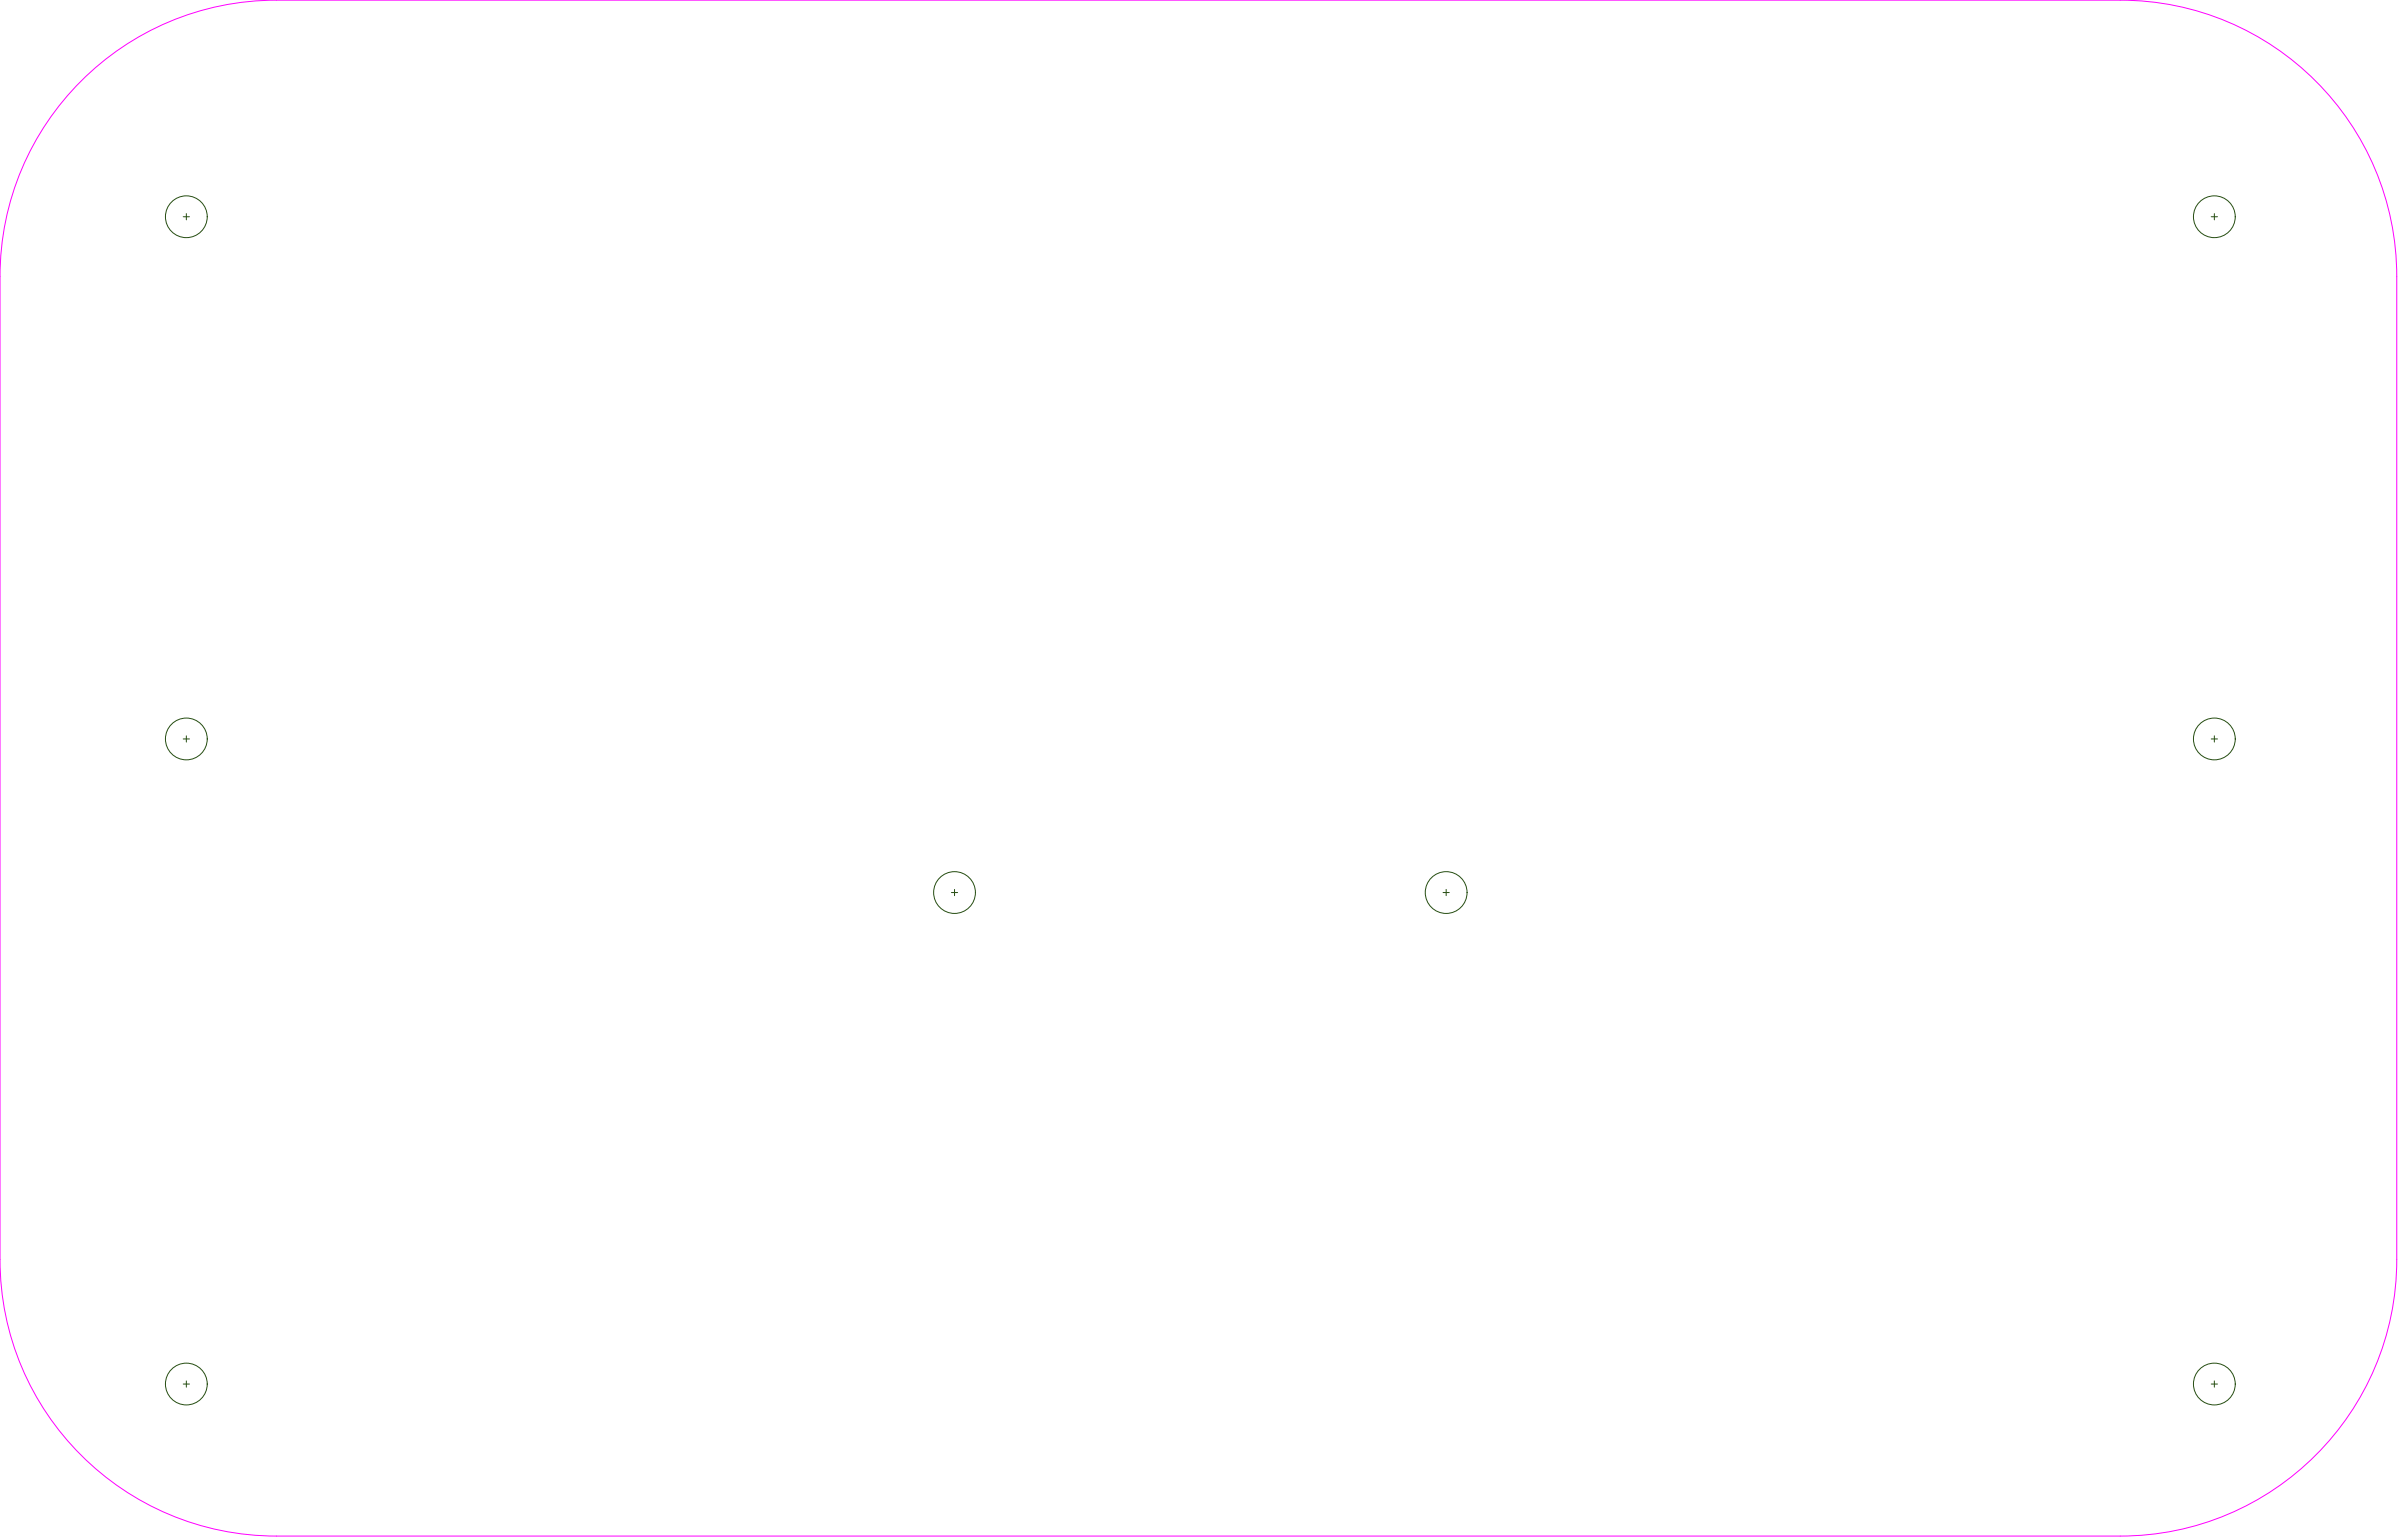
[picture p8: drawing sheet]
<svg xmlns="http://www.w3.org/2000/svg" width="1300mm" height="834mm" viewBox="0 0 1300 834" stroke-linecap="round" stroke-linejoin="round" font-family="sans-serif">
<path d="M44 44a149 149 0 0 1 106-44h998a150 150 0 0 1 150 150v532a150 150 0 0 1-150 150h-998a150 150 0 0 1-150-150v-532a149 149 0 0 1 44-106z" fill="none" stroke="#f0f" stroke-width=".54"/>
<g fill="none" stroke="#274e13" stroke-width=".54">
<path d="M99 117h4M101 116v3M1197 117h4M1199 116v3M101 399v3M1199 399v3M99 400h4M1197 400h4M515 483h4M517 482v3M781 483h4M783 482v3"/>
<path d="M99 750h4M101 748v3M1197 750h4M1199 748v3"/>
<circle cx="101" cy="117" r="11"/>
<circle cx="1199" cy="117" r="11"/>
<circle cx="101" cy="400" r="11"/>
<circle cx="1199" cy="400" r="11"/>
<circle cx="517" cy="483" r="11"/>
<circle cx="783" cy="483" r="11"/>
<circle cx="101" cy="750" r="11"/>
<circle cx="1199" cy="750" r="11"/>
</g>
</svg>
